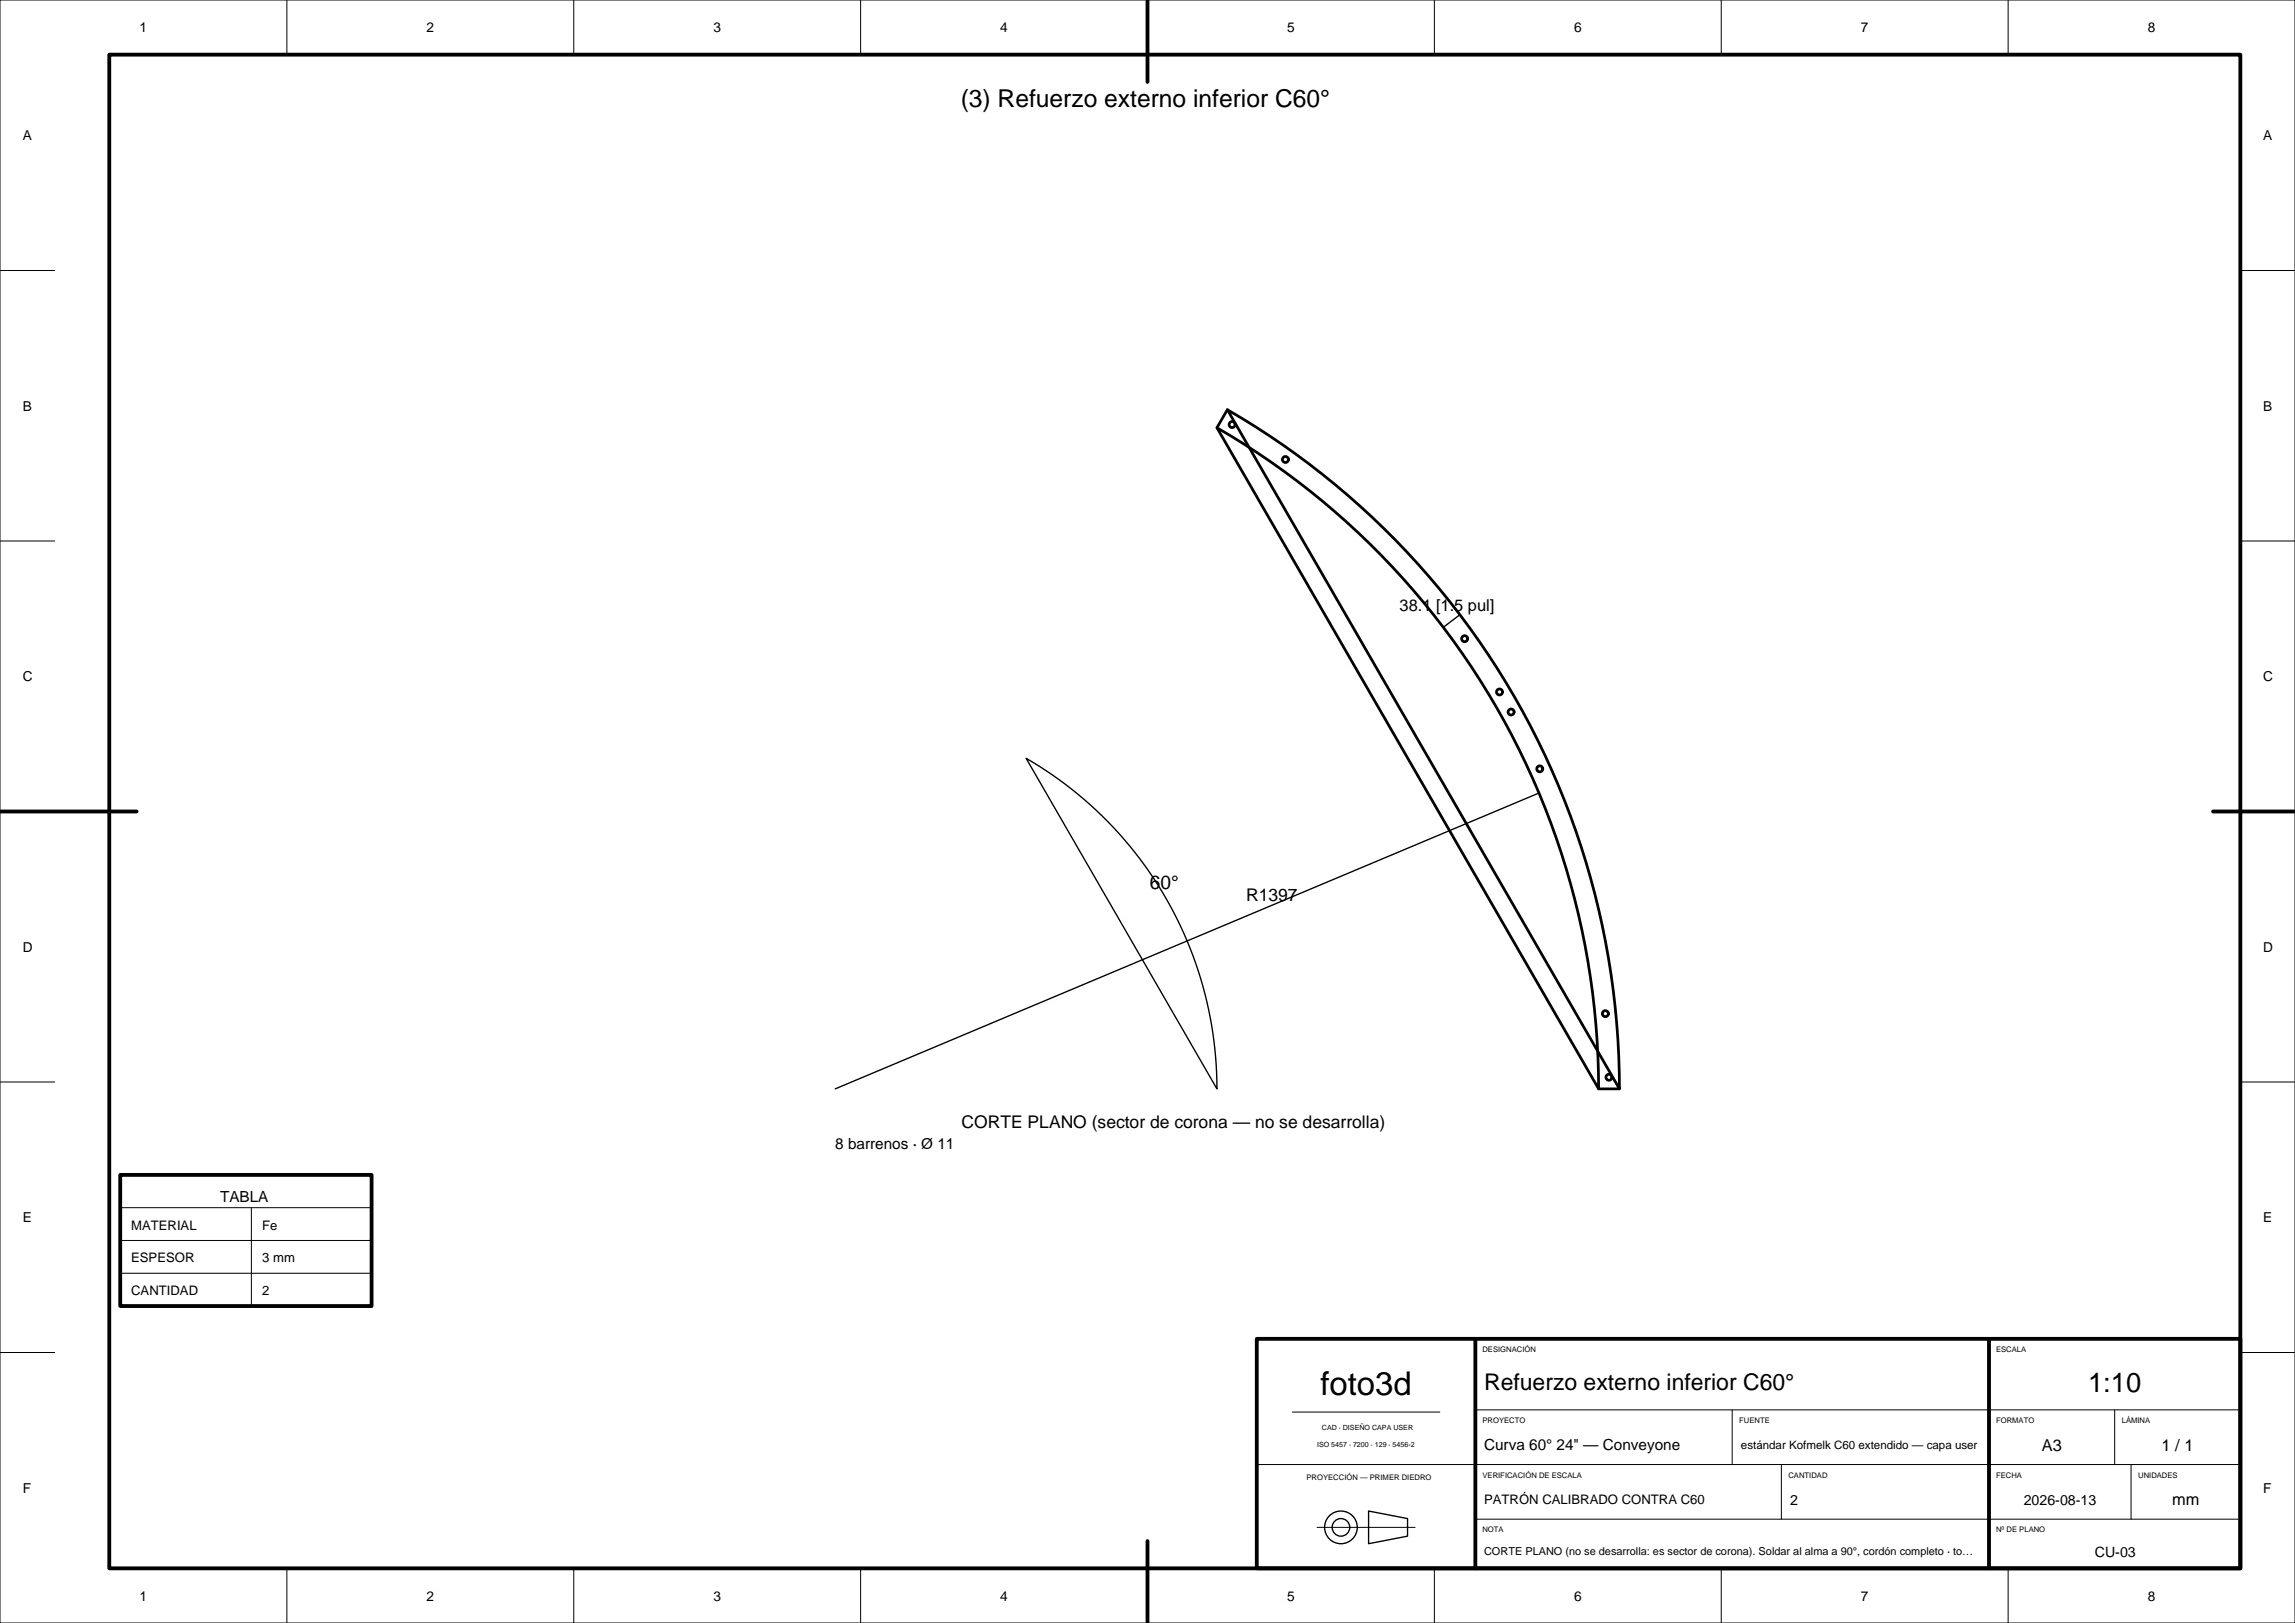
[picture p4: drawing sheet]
<svg xmlns="http://www.w3.org/2000/svg" width="420mm" height="297mm" viewBox="0 0 420 297" stroke-linecap="round" stroke-linejoin="round" font-family="sans-serif">
<defs><g id="words">
<text font-size="6" x="241.7" y="255.4">foto3d</text>
<text font-size="5" x="382.1" y="254.7">1:10</text>
<text font-size="4.5" x="175.8" y="19.6">(3) Refuerzo externo inferior C60°</text>
<text font-size="4.2" x="271.6" y="254.4">Refuerzo externo inferior C60°</text>
<text font-size="3.5" x="210.4" y="162.6">60°</text>
<g font-size="3.2">
<text x="228.1" y="164.8">R1397</text>
<text x="176" y="206.4">CORTE PLANO (sector de corona — no se desarrolla)</text>
</g>
<g font-size="3">
<text x="256.1" y="111.7">38.1 [1.5 pul]</text>
<text x="373.7" y="265.5">A3</text>
<text x="395.6" y="265.5">1 / 1</text>
<text x="397.5" y="275.5">mm</text>
</g>
<g font-size="2.8">
<text x="152.9" y="210.3">8 barrenos · Ø 11</text>
<text x="40.3" y="220">TABLA</text>
<text x="271.6" y="265.4">Curva 60° 24&quot; — Conveyone</text>
</g>
<g font-size="2.6">
<text x="327.6" y="275.3">2</text>
<text x="370.4" y="275.3">2026-08-13</text>
<text x="383.4" y="284.8">CU-03</text>
</g>
<g font-size="2.5">
<text x="25.6" y="5.9">1</text>
<text x="78.1" y="5.9">2</text>
<text x="130.6" y="5.9">3</text>
<text x="183.1" y="5.9">4</text>
<text x="235.6" y="5.9">5</text>
<text x="288.1" y="5.9">6</text>
<text x="340.6" y="5.9">7</text>
<text x="393.1" y="5.9">8</text>
<text x="4.2" y="25.7">A</text>
<text x="414.2" y="25.7">A</text>
<text x="4.2" y="75.1">B</text>
<text x="414.2" y="75.1">B</text>
<text x="4.2" y="124.7">C</text>
<text x="414.2" y="124.7">C</text>
<text x="4.2" y="174.1">D</text>
<text x="414.2" y="174.1">D</text>
<text x="4.2" y="223.7">E</text>
<text x="414.2" y="223.7">E</text>
<text x="4.2" y="273.1">F</text>
<text x="414.2" y="273.1">F</text>
<text x="25.6" y="292.9">1</text>
<text x="78.1" y="292.9">2</text>
<text x="130.6" y="292.9">3</text>
<text x="183.1" y="292.9">4</text>
<text x="235.6" y="292.9">5</text>
<text x="288.1" y="292.9">6</text>
<text x="340.6" y="292.9">7</text>
<text x="393.1" y="292.9">8</text>
</g>
<g font-size="2.4">
<text x="24" y="225">MATERIAL</text>
<text x="48" y="225">Fe</text>
<text x="24" y="231">ESPESOR</text>
<text x="48" y="231">3 mm</text>
<text x="24" y="237">CANTIDAD</text>
<text x="48" y="237">2</text>
<text x="271.6" y="275.3">PATRÓN CALIBRADO CONTRA C60</text>
</g>
<text font-size="2.1" x="318.6" y="265.2">estándar Kofmelk C60 extendido — capa user</text>
<text font-size="2" x="271.6" y="284.6">CORTE PLANO (no se desarrolla: es sector de corona). Soldar al alma a 90°, cordón completo · to…</text>
<g font-size="1.4">
<text x="271.3" y="247.4">DESIGNACIÓN</text>
<text x="365.3" y="247.4">ESCALA</text>
<text x="271.3" y="260.4">PROYECTO</text>
<text x="318.3" y="260.4">FUENTE</text>
<text x="365.3" y="260.4">FORMATO</text>
<text x="388.3" y="260.4">LÁMINA</text>
<text x="239.1" y="270.9">PROYECCIÓN — PRIMER DIEDRO</text>
<text x="271.3" y="270.4">VERIFICACIÓN DE ESCALA</text>
<text x="327.3" y="270.4">CANTIDAD</text>
<text x="365.3" y="270.4">FECHA</text>
<text x="391.3" y="270.4">UNIDADES</text>
<text x="271.3" y="280.4">NOTA</text>
<text x="365.3" y="280.4">Nº DE PLANO</text>
</g>
<g font-size="1.3">
<text x="241.9" y="261.7">CAD · DISEÑO CAPA USER</text>
<text x="241" y="264.9">ISO 5457 · 7200 · 129 · 5456-2</text>
</g>
</g></defs>
<g fill="none" stroke="#000" stroke-width=".25">
<path d="M267.2 112.5l-3.1 2.3M187.8 138.8a69.9 69.9 0 0 1 34.9 60.5zM281.6 145.1l-128.7 54.2M250.5 276.5l7.1 1.4v3.2l-7.1 1.4z"/>
<circle cx="245.4" cy="279.5" r="2.99"/>
<circle cx="245.4" cy="279.5" r="1.61"/>
</g>
<g fill="none" stroke="#000" stroke-width=".5">
<path d="M222.7 78.3a139.7 139.7 0 0 1 69.9 121zM224.6 75a143.5 143.5 0 0 1 71.8 124.3zM224.6 75l-1.9 3.3M292.6 199.3h3.8"/>
<circle cx="225.5" cy="77.7" r=".55"/>
<circle cx="235.2" cy="84.1" r=".55"/>
<circle cx="268" cy="116.9" r=".55"/>
<circle cx="274.4" cy="126.6" r=".55"/>
<circle cx="276.5" cy="130.3" r=".55"/>
<circle cx="281.8" cy="140.7" r=".55"/>
<circle cx="293.8" cy="185.5" r=".55"/>
<circle cx="294.4" cy="197.1" r=".55"/>
</g>
<path d="M20 10h390v277h-390zM210 0v15M0 148.5h25M405 148.5h15M22 215h46v24h-46zM230 245h180v42h-180zM270 245v42M364 245v42M210 282v15" fill="none" stroke="#000" stroke-width=".7"/>
<g fill="none" stroke="#000" stroke-width=".18">
<path d="M0 0h420v297h-420zM52.5 0v10M105 0v10M157.5 0v10M210 0v10M262.5 0v10M315 0v10M367.5 0v10M0 49.5h10M410 49.5h10M0 99h10M410 99h10"/>
<path d="M0 148.5h10M410 148.5h10M0 198h10M410 198h10M22 221h46M22 227h46M22 233h46M46 221v18M0 247.5h10M236.5 258.4h27M270 258h140M317 258v10"/>
<path d="M387 258v10M410 247.5h10M230 268h180M241 279.5h18M270 278h140M326 268v10M390 268v10M52.5 287v10M105 287v10M157.5 287v10M210 287v10M262.5 287v10"/>
<path d="M315 287v10M367.5 287v10"/>
</g>
<use href="#words"/>
</svg>
